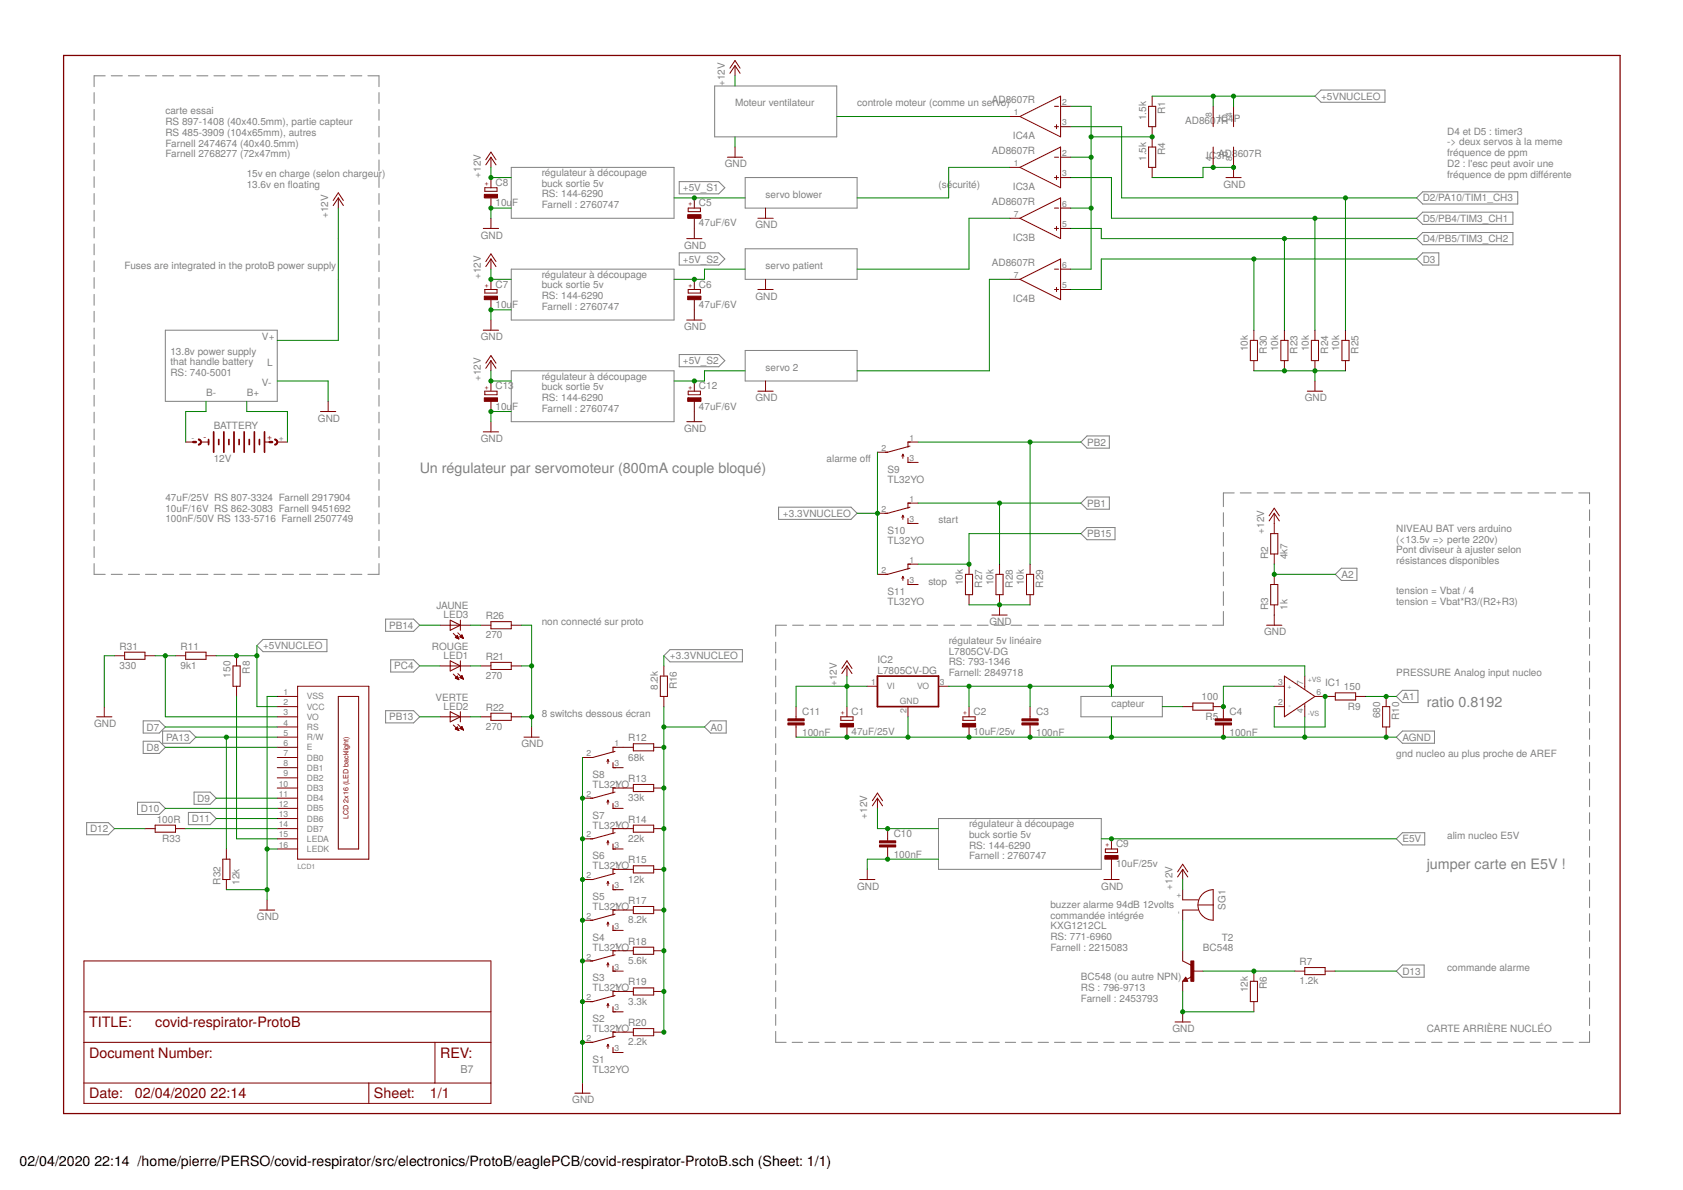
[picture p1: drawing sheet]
<svg xmlns="http://www.w3.org/2000/svg" width="420mm" height="297mm" viewBox="0 0 420 297" stroke-linecap="round" stroke-linejoin="round" font-family="sans-serif">
<defs><g id="words">
<g font-size="3.6" fill="#808080">
<text x="104.8" y="118">Un régulateur par servomoteur (800mA couple bloqué)</text>
<text x="356.2" y="176.4">ratio 0.8192</text>
<text x="356.2" y="217">jumper carte en E5V !</text>
</g>
<g font-size="3.6" fill="#800000">
<text x="22.2" y="256.4">TITLE:</text>
<text x="38.7" y="256.4">covid-respirator-ProtoB</text>
<text x="22.2" y="264">Document Number:</text>
<text x="109.9" y="264">REV:</text>
<text x="22.2" y="274.1">Date:</text>
<text x="33.7" y="274.1">02/04/2020</text>
<text x="52.6" y="274.1">22:14</text>
<text x="93.3" y="274.1">Sheet:</text>
<text x="107.3" y="274.1">1/1</text>
</g>
<g font-size="3.5">
<text x="4.9" y="291.1">02/04/2020</text>
<text x="23.6" y="291.1">22:14 /home/pierre/PERSO/covid-respirator/src/electronics/ProtoB/eaglePCB/covid-respirator-ProtoB.sch (Sheet: 1/1)</text>
</g>
<text font-size="2.7" fill="#808080" x="114.9" y="267.8">B7</text>
<g font-size="2.5" fill="#808080">
<text x="181" y="21.5" transform="rotate(-90 181 21.5)">+12V</text>
<text x="41.3" y="28.6">carte essai</text>
<text x="183.5" y="26.5">Moteur ventilateur</text>
<text x="214" y="26.5">controle moteur (comme un servo)</text>
<text x="247.6" y="25.8">AD8607R</text>
<text x="286.1" y="30" transform="rotate(-90 286.1 30)">1.5k</text>
<text x="290.9" y="28.5" transform="rotate(-90 290.9 28.5)">R1</text>
<text x="329.8" y="24.9">+5VNUCLEO</text>
<text x="41.3" y="31.2">RS 897-1408 (40x40.5mm), partie capteur</text>
<text x="41.3" y="33.9">RS 485-3909 (104x65mm), autres</text>
<text x="252.9" y="34.7">IC4A</text>
<text x="295.9" y="30.9">AD860</text>
<text x="303.5" y="30.9">7IC4</text>
<text x="304.9" y="30.9">R</text>
<text x="308" y="30.4">P</text>
<text x="361.3" y="33.7">D4 et D5 : timer3</text>
<text x="41.3" y="36.6">Farnell 2474674 (40x40.5mm)</text>
<text x="41.3" y="39.2">Farnell 2768277 (72x47mm)</text>
<text x="181" y="41.8">GND</text>
<text x="247.6" y="38.5">AD8607R</text>
<text x="286.1" y="40.2" transform="rotate(-90 286.1 40.2)">1.5k</text>
<text x="290.9" y="38.6" transform="rotate(-90 290.9 38.6)">R4</text>
<text x="301.1" y="39.7">IC</text>
<text x="303.6" y="39.7">3APD8607R</text>
<text x="361.3" y="36.3">-&gt; deux servos à la meme</text>
<text x="361.3" y="39">fréquence de ppm</text>
<text x="361.3" y="41.7">D2 : l'esc peut avoir une</text>
<text x="61.6" y="44.2">15v en charge (selon chargeur)</text>
<text x="61.6" y="46.9">13.6v en foating</text>
<text x="71.9" y="46.9">l</text>
<text x="120" y="44.3" transform="rotate(-90 120 44.3)">+12V</text>
<text x="123.7" y="46.4">C8</text>
<text x="135.2" y="43.9">régulateur à découpage</text>
<text x="135.2" y="46.6">buck sortie 5v</text>
<text x="170.5" y="47.7">+5V_S1</text>
<text x="234.3" y="46.9">(sécurité)</text>
<text x="252.9" y="47.4">IC3A</text>
<text x="305.4" y="46.9">GND</text>
<text x="361.3" y="44.3">fréquence de ppm diférente</text>
<text x="384" y="44.3">f</text>
<text x="123.7" y="51.5">10u</text>
<text x="127.9" y="51.5">F</text>
<text x="135.2" y="49.3">RS: 144-6290</text>
<text x="135.2" y="51.9">Farnell : 2760747</text>
<text x="174.5" y="51.5">C5</text>
<text x="191.1" y="49.4">servo blower</text>
<text x="247.6" y="51.2">AD8607R</text>
<text x="355.2" y="50.3">D2/PA10/TIM1_CH3</text>
<text x="81.9" y="54.5" transform="rotate(-90 81.9 54.5)">+12V</text>
<text x="120" y="59.6">GND</text>
<text x="174.5" y="56.5">47uF/6V</text>
<text x="188.6" y="57">GND</text>
<text x="355.2" y="55.4">D5/PB4/TIM3_CH1</text>
<text x="170.5" y="65.5">+5V_S2</text>
<text x="170.8" y="62.1">GND</text>
<text x="252.9" y="60.1">IC3B</text>
<text x="355.2" y="60.4">D4/PB5/TIM3_CH2</text>
<text x="355.2" y="65.5">D3</text>
<text x="31.1" y="67.2">Fuses are integrated in the protoB power supply</text>
<text x="120" y="69.7" transform="rotate(-90 120 69.7)">+12V</text>
<text x="123.7" y="71.8">C7</text>
<text x="135.2" y="69.3">régulateur à découpage</text>
<text x="135.2" y="72">buck sortie 5v</text>
<text x="174.5" y="71.8">C6</text>
<text x="191.1" y="67.2">servo patient</text>
<text x="247.6" y="66.4">AD8607R</text>
<text x="123.7" y="76.9">10u</text>
<text x="127.9" y="76.9">F</text>
<text x="135.2" y="74.7">RS: 144-6290</text>
<text x="135.2" y="77.3">Farnell : 2760747</text>
<text x="174.5" y="76.9">47uF/6V</text>
<text x="188.6" y="74.8">GND</text>
<text x="252.9" y="75.3">IC4B</text>
<text x="170.8" y="82.4">GND</text>
<text x="42.5" y="88.5">13.8v power supply</text>
<text x="65.4" y="85">V+</text>
<text x="120" y="85">GND</text>
<text x="311.5" y="87.7" transform="rotate(-90 311.5 87.7)">10k</text>
<text x="316.3" y="88.3" transform="rotate(-90 316.3 88.3)">R30</text>
<text x="319.1" y="87.7" transform="rotate(-90 319.1 87.7)">10k</text>
<text x="323.9" y="88.3" transform="rotate(-90 323.9 88.3)">R23</text>
<text x="326.7" y="87.7" transform="rotate(-90 326.7 87.7)">10k</text>
<text x="331.5" y="88.3" transform="rotate(-90 331.5 88.3)">R24</text>
<text x="334.4" y="87.7" transform="rotate(-90 334.4 87.7)">10k</text>
<text x="339.2" y="88.3" transform="rotate(-90 339.2 88.3)">R25</text>
<text x="42.5" y="91.2">that handle battery</text>
<text x="42.5" y="93.8">RS: 740-5001</text>
<text x="66.7" y="91.3">L</text>
<text x="120" y="95.1" transform="rotate(-90 120 95.1)">+12V</text>
<text x="135.2" y="94.7">régulateur à découpage</text>
<text x="170.5" y="90.9">+5V_S2</text>
<text x="191.1" y="92.6">servo 2</text>
<text x="51.4" y="98.9">B-</text>
<text x="61.6" y="98.9">B+</text>
<text x="65.4" y="96.4">V-</text>
<text x="123.7" y="97.2">C13</text>
<text x="135.2" y="97.4">buck sortie 5v</text>
<text x="135.2" y="100.1">RS: 144-6290</text>
<text x="174.5" y="97.2">C12</text>
<text x="188.6" y="100.2">GND</text>
<text x="325.7" y="100.2">GND</text>
<text x="53.3" y="107.2">BATTERY</text>
<text x="79.4" y="105.3">GND</text>
<text x="123.7" y="102.2">10u</text>
<text x="127.9" y="102.2">F</text>
<text x="135.2" y="102.7">Farnell : 2760747</text>
<text x="170.8" y="107.8">GND</text>
<text x="174.5" y="102.2">47uF/6V</text>
<text x="120" y="110.3">GND</text>
<text x="271.4" y="111.2">PB2</text>
<text x="53.3" y="115.4">12V</text>
<text x="206.4" y="115.4">alarme of</text>
<text x="216.1" y="115.4">f</text>
<text x="221.6" y="118">S9</text>
<text x="41.3" y="125.1">47uF/25V RS 807-3324 Farnell 2917904</text>
<text x="221.6" y="120.5">TL32YO</text>
<text x="41.3" y="127.7">10uF/16V RS 862-3083 Farnell 9451692</text>
<text x="41.3" y="130.4">100nF/50V RS 133-5716 Farnell 2507749</text>
<text x="195.5" y="129">+3.3VNUCLEO</text>
<text x="234.3" y="130.7">start</text>
<text x="271.4" y="126.5">PB1</text>
<text x="221.6" y="135.7">TL32YO</text>
<text x="221.6" y="133.2">S10</text>
<text x="271.4" y="134.1">PB15</text>
<text x="315.6" y="133.2" transform="rotate(-90 315.6 133.2)">+12V</text>
<text x="348.6" y="132.8">NIVEAU BAT vers arduino</text>
<text x="348.6" y="135.5">(&lt;13.5v =&gt; perte 220v)</text>
<text x="316.6" y="139.6" transform="rotate(-90 316.6 139.6)">R2</text>
<text x="321.4" y="139.6" transform="rotate(-90 321.4 139.6)">4k7</text>
<text x="348.6" y="138.2">Pont diviseur à ajuster selon</text>
<text x="348.6" y="140.8">résistances disponibles</text>
<text x="221.6" y="148.4">S11</text>
<text x="231.8" y="145.9">stop</text>
<text x="240.4" y="146.1" transform="rotate(-90 240.4 146.1)">10k</text>
<text x="245.2" y="146.7" transform="rotate(-90 245.2 146.7)">R27</text>
<text x="248" y="146.1" transform="rotate(-90 248 146.1)">10k</text>
<text x="252.8" y="146.7" transform="rotate(-90 252.8 146.7)">R28</text>
<text x="255.6" y="146.1" transform="rotate(-90 255.6 146.1)">10k</text>
<text x="260.4" y="146.7" transform="rotate(-90 260.4 146.7)">R29</text>
<text x="334.9" y="144.3">A2</text>
<text x="348.6" y="148.3">tension = Vbat / 4</text>
<text x="108.9" y="152.1">JAUNE</text>
<text x="110.7" y="154.3">LED3</text>
<text x="121.3" y="154.6">R26</text>
<text x="221.6" y="151">TL32YO</text>
<text x="316.6" y="152.3" transform="rotate(-90 316.6 152.3)">R3</text>
<text x="321.4" y="152.3" transform="rotate(-90 321.4 152.3)">1k</text>
<text x="348.6" y="151">tension = Vbat*R3/(R2+R3)</text>
<text x="97.1" y="156.9">PB14</text>
<text x="121.3" y="159.4">270</text>
<text x="135.2" y="156.1">non connecté sur proto</text>
<text x="236.8" y="160.8">régulateur 5v linéaire</text>
<text x="247" y="156.1">GND</text>
<text x="315.6" y="158.6">GND</text>
<text x="29.9" y="167">330</text>
<text x="29.9" y="162.2">R31</text>
<text x="45.1" y="167">9k1</text>
<text x="45.1" y="162.2">R11</text>
<text x="65.7" y="162">+5VNUCLEO</text>
<text x="98.4" y="167.1">PC4</text>
<text x="107.8" y="162.3">ROUGE</text>
<text x="110.7" y="164.4">LED1</text>
<text x="121.3" y="164.7">R21</text>
<text x="167.2" y="164.6">+3.3VNUCLEO</text>
<text x="219.1" y="165.6">IC2</text>
<text x="236.8" y="163.4">L7805CV-DG</text>
<text x="236.8" y="166.1">RS: 793-1346</text>
<text x="57.5" y="169.1" transform="rotate(-90 57.5 169.1)">150</text>
<text x="62.3" y="168.1" transform="rotate(-90 62.3 168.1)">R8</text>
<text x="121.3" y="169.5">270</text>
<text x="164.2" y="172.2" transform="rotate(-90 164.2 172.2)">8.2k</text>
<text x="169" y="172.1" transform="rotate(-90 169 172.1)">R16</text>
<text x="208.9" y="171.3" transform="rotate(-90 208.9 171.3)">+12V</text>
<text x="219.1" y="168.1">L7805CV-DG</text>
<text x="236.8" y="168.8">Farnell: 2849718</text>
<text x="330.8" y="171.3">IC1</text>
<text x="335.5" y="172.3">150</text>
<text x="348.6" y="168.8">PRESSURE Analog input nucleo</text>
<text x="97.1" y="179.8">PB13</text>
<text x="108.7" y="175">VERTE</text>
<text x="110.7" y="177.1">LED2</text>
<text x="121.3" y="177.4">R22</text>
<text x="135.2" y="178.9">8 switchs dessous écran</text>
<text x="200.3" y="178.5">C11</text>
<text x="212.6" y="178.4">C1</text>
<text x="243.1" y="178.4">C2</text>
<text x="258.7" y="178.5">C3</text>
<text x="277.5" y="176.4">capteur</text>
<text x="300" y="174.9">100</text>
<text x="300.9" y="179.7">R5</text>
<text x="306.9" y="178.5">C4</text>
<text x="336.5" y="177.1">R9</text>
<text x="344.5" y="179.3" transform="rotate(-90 344.5 179.3)">680</text>
<text x="349.3" y="179.7" transform="rotate(-90 349.3 179.7)">R10</text>
<text x="350.1" y="174.7">A1</text>
<text x="23.5" y="181.5">GND</text>
<text x="36.6" y="182.3">D7</text>
<text x="41.5" y="184.9">PA13</text>
<text x="121.3" y="182.2">270</text>
<text x="156.8" y="185">R12</text>
<text x="177.4" y="182.3">A0</text>
<text x="200.3" y="183.6">100nF</text>
<text x="212.6" y="183.5">47uF/25V</text>
<text x="243.1" y="183.5">10uF/25v</text>
<text x="258.7" y="183.6">100nF</text>
<text x="306.9" y="183.6">100nF</text>
<text x="350.1" y="184.9">AGND</text>
<text x="36.6" y="187.4">D8</text>
<text x="130.2" y="186.5">GND</text>
<text x="156.8" y="189.8">68k</text>
<text x="348.6" y="189.1">gnd nucleo au plus proche de AREF</text>
<text x="147.9" y="196.7">TL32YO</text>
<text x="147.9" y="194.2">S8</text>
<text x="156.8" y="195.2">R13</text>
<text x="35.2" y="202.7">D10</text>
<text x="49.3" y="200.1">D9</text>
<text x="156.8" y="200">33k</text>
<text x="22.5" y="207.7">D12</text>
<text x="39.1" y="205.3">100R</text>
<text x="47.9" y="205.2">D11</text>
<text x="147.9" y="206.9">TL32YO</text>
<text x="147.9" y="204.3">S7</text>
<text x="156.8" y="205.4">R14</text>
<text x="216.5" y="204.3" transform="rotate(-90 216.5 204.3)">+12V</text>
<text x="223.1" y="209">C10</text>
<text x="241.9" y="206.5">régulateur à découpage</text>
<text x="241.9" y="209.1">buck sortie 5v</text>
<text x="361.3" y="209.4">alim nucleo E5V</text>
<text x="40.5" y="210.1">R33</text>
<text x="147.9" y="214.5">S6</text>
<text x="156.8" y="210.2">22k</text>
<text x="156.8" y="215.5">R15</text>
<text x="223.1" y="214.1">100nF</text>
<text x="241.9" y="211.8">RS: 144-6290</text>
<text x="241.9" y="214.5">Farnell : 2760747</text>
<text x="278.6" y="211.4">C9</text>
<text x="350.1" y="210.3">E5V</text>
<text x="55" y="220.8" transform="rotate(-90 55 220.8)">R32</text>
<text x="59.8" y="220.8" transform="rotate(-90 59.8 220.8)">12k</text>
<text x="147.9" y="217">TL32YO</text>
<text x="156.8" y="220.3">12k</text>
<text x="278.6" y="216.5">10uF/25v</text>
<text x="147.9" y="227.2">TL32YO</text>
<text x="147.9" y="224.6">S5</text>
<text x="156.8" y="225.7">R17</text>
<text x="214" y="222.1">GND</text>
<text x="262.2" y="226.7">buzzer alarme 94dB 12volts</text>
<text x="274.9" y="222.1">GND</text>
<text x="292.7" y="222.1" transform="rotate(-90 292.7 222.1)">+12V</text>
<text x="305.9" y="227.1" transform="rotate(-90 305.9 227.1)">SG1</text>
<text x="64.1" y="229.7">GND</text>
<text x="156.8" y="230.5">8.2k</text>
<text x="262.2" y="229.3">commandée intégrée</text>
<text x="262.2" y="232">KXG1212CL</text>
<text x="147.9" y="237.3">TL32YO</text>
<text x="147.9" y="234.8">S4</text>
<text x="156.8" y="235.8">R18</text>
<text x="262.2" y="234.7">RS: 771-6960</text>
<text x="262.2" y="237.3">Farnell : 2215083</text>
<text x="300.3" y="237.3">BC548</text>
<text x="305" y="234.8">T2</text>
<text x="147.9" y="244.9">S3</text>
<text x="156.8" y="240.6">5.6k</text>
<text x="156.8" y="246">R19</text>
<text x="269.9" y="244.7">BC548 (ou autre NPN)</text>
<text x="324.5" y="245.7">1.2k</text>
<text x="324.5" y="240.9">R7</text>
<text x="350.1" y="243.3">D13</text>
<text x="361.3" y="242.4">commande alarme</text>
<text x="147.9" y="247.5">TL32YO</text>
<text x="156.8" y="250.8">3.3k</text>
<text x="269.9" y="247.4">RS : 796-9713</text>
<text x="269.9" y="250">Farnell : 2453793</text>
<text x="311.5" y="247.7" transform="rotate(-90 311.5 247.7)">12k</text>
<text x="316.3" y="246.9" transform="rotate(-90 316.3 246.9)">R6</text>
<text x="147.9" y="257.6">TL32YO</text>
<text x="147.9" y="255.1">S2</text>
<text x="156.8" y="256.1">R20</text>
<text x="292.7" y="257.6">GND</text>
<text x="356.2" y="257.6">CARTE ARRIÈRE NUCLÉO</text>
<text x="156.8" y="260.9">2.2k</text>
<text x="147.9" y="267.8">TL32YO</text>
<text x="147.9" y="265.3">S1</text>
<text x="142.9" y="275.4">GND</text>
</g>
<g font-size="2.1" fill="#808080">
<text x="253.1" y="28.7">1</text>
<text x="265.1" y="26.2">2</text>
<text x="302.5" y="29.3" transform="rotate(-90 302.5 29.3)">8</text>
<text x="307.6" y="29.3" transform="rotate(-90 307.6 29.3)">4</text>
<text x="265.1" y="31.3">3</text>
<text x="253.1" y="41.4">1</text>
<text x="265.1" y="38.9">2</text>
<text x="302.5" y="40.2" transform="rotate(-90 302.5 40.2)">4</text>
<text x="307.6" y="40.2" transform="rotate(-90 307.6 40.2)">8</text>
<text x="265.1" y="44">3</text>
<text x="265.1" y="51.6">6</text>
<text x="253.1" y="54.1">7</text>
<text x="265.1" y="56.7">5</text>
<text x="253.1" y="69.4">7</text>
<text x="265.1" y="71.9">5</text>
<text x="265.1" y="66.8">6</text>
<text x="47.8" y="110">-</text>
<text x="69.6" y="110">+</text>
<text x="220.1" y="112.5">2</text>
<text x="227" y="110">1</text>
<text x="227" y="115.1">3</text>
<text x="227" y="125.2">1</text>
<text x="220.1" y="127.8">2</text>
<text x="227" y="130.3">3</text>
<text x="220.1" y="143">2</text>
<text x="227" y="140.5">1</text>
<text x="227" y="145.5">3</text>
<text x="70.8" y="173.5">1</text>
<text x="217.5" y="170.9">1</text>
<text x="221.4" y="172.1">VI</text>
<text x="229" y="172.1">VO</text>
<text x="234.7" y="170.9">3</text>
<text x="319.1" y="170.9">3</text>
<text x="325.4" y="170.9" transform="rotate(-90 325.4 170.9)">7</text>
<text x="328.6" y="173.5">6</text>
<text x="70.8" y="176">2</text>
<text x="70.8" y="178.6">3</text>
<text x="76.6" y="174.6">VSS</text>
<text x="76.6" y="177.1">VCC</text>
<text x="76.6" y="179.7">VO</text>
<text x="224.6" y="175.6">GND</text>
<text x="226.3" y="177.9" transform="rotate(-90 226.3 177.9)">2</text>
<text x="319.1" y="176">2</text>
<text x="325.4" y="177.9" transform="rotate(-90 325.4 177.9)">4</text>
<text x="70.8" y="181.1">4</text>
<text x="70.8" y="183.6">5</text>
<text x="76.6" y="182.2">RS</text>
<text x="76.6" y="184.8">R/W</text>
<text x="70.8" y="186.2">6</text>
<text x="70.8" y="188.7">7</text>
<text x="70.8" y="191.3">8</text>
<text x="76.6" y="187.3">E</text>
<text x="76.6" y="189.8">DB0</text>
<text x="146.4" y="188.7">2</text>
<text x="153.4" y="191.3">3</text>
<text x="153.4" y="186.2">1</text>
<text x="69.6" y="196.3">10</text>
<text x="70.8" y="193.8">9</text>
<text x="76.6" y="192.4">DB1</text>
<text x="76.6" y="194.9">DB2</text>
<text x="76.6" y="197.5">DB3</text>
<text x="153.4" y="196.3">1</text>
<text x="69.6" y="198.9">11</text>
<text x="69.6" y="201.4">12</text>
<text x="69.6" y="204">13</text>
<text x="76.6" y="200">DB4</text>
<text x="76.6" y="202.5">DB5</text>
<text x="146.4" y="198.9">2</text>
<text x="153.4" y="201.4">3</text>
<text x="69.6" y="206.5">14</text>
<text x="69.6" y="209">15</text>
<text x="76.6" y="205.1">DB6</text>
<text x="76.6" y="207.6">DB7</text>
<text x="146.4" y="209">2</text>
<text x="153.4" y="206.5">1</text>
<text x="69.6" y="211.6">16</text>
<text x="76.6" y="210.2">LEDA</text>
<text x="76.6" y="212.7">LEDK</text>
<text x="153.4" y="211.6">3</text>
<text x="146.4" y="219.2">2</text>
<text x="153.4" y="221.7">3</text>
<text x="153.4" y="216.7">1</text>
<text x="153.4" y="226.8">1</text>
<text x="294.9" y="224.3" transform="rotate(-90 294.9 224.3)">+</text>
<text x="146.4" y="229.4">2</text>
<text x="153.4" y="231.9">3</text>
<text x="294.9" y="228.2" transform="rotate(-90 294.9 228.2)">-</text>
<text x="146.4" y="239.5">2</text>
<text x="153.4" y="237">1</text>
<text x="153.4" y="242">3</text>
<text x="146.4" y="249.7">2</text>
<text x="153.4" y="247.1">1</text>
<text x="153.4" y="257.3">1</text>
<text x="153.4" y="252.2">3</text>
<text x="146.4" y="259.8">2</text>
<text x="153.4" y="262.4">3</text>
</g>
<g font-size="2.1" fill="#800000">
<text x="50.8" y="109.7">-</text>
<text x="66.7" y="109.7">+</text>
</g>
<g font-size="1.8" fill="#800000">
<text x="122" y="46.5" transform="rotate(-90 122 46.5)">+</text>
<text x="172.8" y="51.5" transform="rotate(-90 172.8 51.5)">+</text>
<text x="122" y="71.8" transform="rotate(-90 122 71.8)">+</text>
<text x="172.8" y="71.8" transform="rotate(-90 172.8 71.8)">+</text>
<text x="122" y="97.2" transform="rotate(-90 122 97.2)">+</text>
<text x="172.8" y="97.2" transform="rotate(-90 172.8 97.2)">+</text>
<text x="210.9" y="178.5" transform="rotate(-90 210.9 178.5)">+</text>
<text x="241.3" y="178.5" transform="rotate(-90 241.3 178.5)">+</text>
<text x="87" y="204.3" transform="rotate(-90 87 204.3)">LCD 2x16 (LED backlight)</text>
<text x="276.9" y="211.5" transform="rotate(-90 276.9 211.5)">+</text>
</g>
<g font-size="1.8" fill="#808080">
<text x="321.4" y="172.1">+</text>
<text x="326.5" y="170.3">+VS</text>
<text x="326.5" y="178.7">-VS</text>
<text x="74.3" y="217">LCD1</text>
</g>
</g></defs>
<g fill="none" stroke="#808080" stroke-width=".25">
<path d="M26.3 18.9h-2.8v2.7M27.8 18.9h2.7M32 18.9h2.8M36.3 18.9h2.8M40.6 18.9h2.7M44.9 18.9h2.7M49.1 18.9h2.8M53.4 18.9h2.8M57.7 18.9h2.8M61.9 18.9h2.8M66.2 18.9h2.8M70.5 18.9h2.8"/>
<path d="M74.8 18.9h2.7M79 18.9h2.8M83.3 18.9h2.8M87.6 18.9h2.7M91.8 18.9h2.8v2.7M23.5 23.1v2.7M23.5 27.3v2.7M23.5 31.5v2.7M23.5 35.7v2.7M23.5 39.9v2.7M94.6 23.1v2.7M94.6 27.3v2.7"/>
<path d="M94.6 31.5v2.7M94.6 35.7v2.7M94.6 39.9v2.7M178.4 21.5h30.5v12.7h-30.5zM329.8 22.5h16v3h-16l-1.5-1.5zM23.5 44.1v2.7M23.5 48.3v2.7M23.5 52.5v2.7M23.5 56.7v2.7M94.6 44.1v2.7M94.6 48.3v2.7M94.6 52.5v2.7"/>
<path d="M94.6 56.7v2.7M127.6 41.8h40.7v12.7h-40.7zM169.6 45.3h9.8l1.6 1.6-1.6 1.5h-9.8zM186 44.3h28v7.6h-28zM355.2 47.9h23.7v3h-23.7l-1.5-1.5zM355.2 58h22.5v3.1h-22.5l-1.5-1.5zM355.2 53h22.5v3h-22.5l-1.5-1.5zM23.5 60.9v2.7M23.5 65.1v2.7M23.5 69.3v2.7M23.5 73.5v2.7M23.5 77.7v2.7"/>
<path d="M94.6 60.9v2.7M94.6 65.1v2.7M94.6 69.3v2.7M94.6 73.5v2.7M94.6 77.7v2.7M127.6 67.2h40.7v12.7h-40.7zM169.6 63.1h9.8l1.6 1.5-1.6 1.6h-9.8zM186 62.1h28v7.6h-28zM355.2 63.1h4v3.1h-4l-1.5-1.6zM23.5 81.9v2.7M23.5 86.1v2.7M23.5 90.3v2.7"/>
<path d="M23.5 94.5v2.7M23.5 98.7v2.7M41.3 82.4h27.9v17.8h-27.9zM94.6 81.9v2.7M94.6 86.1v2.7M94.6 90.3v2.7M94.6 94.5v2.7M94.6 98.7v2.7M127.6 92.6h40.7v12.7h-40.7zM169.6 88.5h9.8l1.6 1.5-1.6 1.5h-9.8zM186 87.5h28v7.6h-28zM23.5 102.9v2.7"/>
<path d="M23.5 107.1v2.7M23.5 111.3v2.7M23.5 115.5v2.7M23.5 119.7v2.7M94.6 102.9v2.7M94.6 107.1v2.7M94.6 111.3v2.7M94.6 115.5v2.7M94.6 119.7v2.7M269.9 110.3l1.5-1.5h5.5v3.1h-5.5zM23.5 123.9v2.7M23.5 128.1v2.7"/>
<path d="M23.5 132.3v2.7M23.5 136.5v2.7M94.6 123.9v2.7M94.6 128.1v2.7M94.6 132.3v2.7M94.6 136.5v2.7M194.4 126.6h18l1.6 1.5-1.6 1.5h-18zM269.9 133.2l1.5-1.5h7v3h-7zM269.9 125.6l1.5-1.5h5.5v3h-5.5zM305.4 128v3.4M305.4 132.9v3.4M305.4 137.8v3.5"/>
<path d="M308.1 123h-2.7v3.5M309.6 123h2.8M313.9 123h2.7M318.1 123h2.7M322.3 123h2.7M326.5 123h2.7M330.8 123h2.7M335 123h2.7M339.2 123h2.7M343.4 123h2.8M347.6 123h2.8M351.9 123h2.7"/>
<path d="M356.1 123h2.7M360.3 123h2.8M364.6 123h2.7M368.8 123h2.7M373 123h2.7M377.2 123h2.7M381.4 123h2.8M385.7 123h2.7M389.9 123h2.7M394.1 123h2.7v2.8M396.8 127.3v2.6M396.8 131.4v2.8"/>
<path d="M396.8 135.7v2.6M396.8 139.8v2.8M23.5 140.7v2.7h2.8M27.8 143.4h2.7M32 143.4h2.8M36.3 143.4h2.8M40.6 143.4h2.7M44.9 143.4h2.7M49.1 143.4h2.8M53.4 143.4h2.8M57.7 143.4h2.8M61.9 143.4h2.8"/>
<path d="M65.7 159.6h15.9v3.1h-15.9l-1.6-1.6zM66.2 143.4h2.8M70.5 143.4h2.8M74.8 143.4h2.7M79 143.4h2.8M83.3 143.4h2.8M87.6 143.4h2.7M94.6 140.7v2.7h-2.8M96.3 154.5h7l1.5 1.6-1.5 1.5h-7zM196.4 156.1h-2.7v2.7M197.9 156.1h2.7M202.1 156.1h2.6"/>
<path d="M206.2 156.1h2.7M210.4 156.1h2.7M214.6 156.1h2.7M218.8 156.1h2.7M223 156.1h2.7M227.2 156.1h2.7M231.4 156.1h2.7M235.6 156.1h2.7M239.8 156.1h2.7M244 156.1h2.7M248.2 156.1h2.7M252.4 156.1h2.7"/>
<path d="M256.6 156.1h2.7M260.8 156.1h2.7M265 156.1h2.7M269.2 156.1h2.6M273.3 156.1h2.8M277.6 156.1h2.6M281.7 156.1h2.7M285.9 156.1h2.7M290.1 156.1h2.7M294.3 156.1h2.7M298.5 156.1h2.7M305.4 152.6v3.5h-2.7"/>
<path d="M305.4 142.8v3.4M305.4 147.7v3.4M334.9 141.8h3.9v3.1h-3.9l-1.5-1.5zM396.8 144.1v2.6M396.8 148.3v2.7M396.8 152.5v2.7M396.8 156.7v2.7M35.8 179.9h4l1.5 1.6-1.5 1.5h-4zM96.3 177.4h7l1.5 1.5-1.5 1.5h-7zM97.5 164.7h5.8l1.5 1.5-1.5 1.5h-5.8zM165.7 163.7l1.6-1.5h18v3h-18zM177.4 179.9h3.9v3.1h-3.9l-1.5-1.5z"/>
<path d="M193.7 160.3v2.7M193.7 164.5v2.7M193.7 168.7v2.7M193.7 173v2.7M193.7 177.2v2.7M269.9 173.8h20.3v5.1h-20.3zM350.1 172.3h3.9v3.1h-3.9l-1.5-1.6zM396.8 160.8v2.8M396.8 165.1v2.7M396.8 169.2v2.8M396.8 173.5v2.7M396.8 177.7v2.7"/>
<path d="M35.8 185h4l1.5 1.5-1.5 1.6h-4zM40.6 182.5h6.8l1.5 1.5-1.5 1.5h-6.8zM48.5 197.7h4l1.5 1.5-1.5 1.6h-4zM193.7 181.4v2.7M193.7 185.6v2.8M193.7 189.9v2.7M193.7 194.1v2.7M193.7 198.3v2.7M350.1 182.5h8v3h-8l-1.5-1.5zM396.8 181.9v2.7M396.8 186.1v2.7M396.8 190.3v2.7"/>
<path d="M396.8 194.5v2.7M396.8 198.7v2.7M21.6 205.3h5.5l1.5 1.5-1.5 1.6h-5.5zM34.3 200.3h5.5l1.5 1.5-1.5 1.5h-5.5zM47 202.8h5.5l1.5 1.5-1.5 1.5h-5.5zM193.7 202.5v2.8M193.7 206.8v2.7M193.7 211v2.7M193.7 215.2v2.7M193.7 219.4v2.8M234.3 204.3h40.6v12.7h-40.6zM348.6 209.4l1.5-1.5h5.6v3h-5.6z"/>
<path d="M396.8 202.9v2.7M396.8 207.1v2.7M396.8 211.3v2.7M396.8 215.5v2.7M396.8 219.7v2.7M193.7 223.7v2.7M193.7 227.9v2.7M193.7 232.1v2.7M193.7 236.3v2.8M396.8 223.9v2.7M396.8 228.1v2.7M396.8 232.3v2.7"/>
<path d="M396.8 236.5v2.7M193.7 257.5v2.7h2.6M193.7 240.6v2.7M193.7 244.8v2.7M193.7 249v2.7M193.7 253.2v2.7M348.6 242.4l1.5-1.5h5.4v3h-5.4zM396.8 257.5v2.7h-2.5M396.8 240.7v2.7M396.8 244.9v2.7M396.8 249.1v2.7M396.8 253.3v2.7"/>
<path d="M197.8 260.2h2.5M201.8 260.2h2.6M206 260.2h2.5M210 260.2h2.6M214.1 260.2h2.6M218.2 260.2h2.6M222.3 260.2h2.6M226.4 260.2h2.6M230.5 260.2h2.6M234.6 260.2h2.6M238.7 260.2h2.6M242.8 260.2h2.6"/>
<path d="M246.9 260.2h2.6M251 260.2h2.6M255.1 260.2h2.6M259.2 260.2h2.5M263.2 260.2h2.7M267.3 260.2h2.6M271.4 260.2h2.6M275.5 260.2h2.6M279.6 260.2h2.6M283.7 260.2h2.6M287.8 260.2h2.6M291.9 260.2h2.6"/>
<path d="M296 260.2h2.6M300.1 260.2h2.6M304.2 260.2h2.6M308.3 260.2h2.6M312.4 260.2h2.6M316.5 260.2h2.6M320.6 260.2h2.6M324.7 260.2h2.6M328.7 260.2h2.6M332.8 260.2h2.6M336.9 260.2h2.6M341 260.2h2.6"/>
<path d="M345.1 260.2h2.6M349.2 260.2h2.6M353.3 260.2h2.6M357.4 260.2h2.6M361.5 260.2h2.6M365.6 260.2h2.6M369.7 260.2h2.6M373.8 260.2h2.6M377.9 260.2h2.6M382 260.2h2.6M386.1 260.2h2.5M390.1 260.2h2.6"/>
</g>
<g fill="none" stroke="#800000" stroke-width=".42">
<path d="M52.1 109.7v1.3M53.3 107.8v5.1M54.6 109.7v1.3M55.9 107.8v5.1M57.1 109.7v1.3M58.4 107.8v5.1M59.7 109.7v1.3M61 107.8v5.1M62.2 109.7v1.3M63.5 107.8v5.1M64.8 109.7v1.3M66 107.8v5.1"/>
<path d="M219.1 168.8h15.2v7.6h-15.2z"/>
</g>
<g fill="none" stroke="#800000" stroke-width=".25">
<path d="M182.2 17l1.3-1.9 1.3 1.9M183.5 16.4l1.3 1.9M183.5 16.4l-1.3 1.9M183.5 16.4v2.5M121.3 39.9l1.3-1.9 1.2 1.9M122.6 39.2v2.6M122.6 39.2l1.2 1.9M122.6 39.2l-1.3 1.9M181.6 39.2h3.8M183.5 36.7v2.5M252.1 29.1h2.5M254.6 29.1l10.2-5.1v10.2z"/>
<path d="M263.2 39.2h1.1M263.2 31.6h1.1M263.2 26.5h1.1M263.8 31.1v1M264.8 39.2h2.5M264.8 31.6h2.5M264.8 26.5h2.5M286.7 36.7h1.8v5.1h-1.8zM286.7 26.5h1.8v5.1h-1.8zM287.6 24v2.5M287.6 31.6v5.1M302.9 26.5v5.1"/>
<path d="M302.9 36.7v5.1M308 26.5v5.1M308 36.7v7.6M83.2 50l1.3-1.9 1.2 1.9M84.5 49.4l1.2 1.9M84.5 49.4l-1.3 1.9M84.5 49.4v2.5M120.6 57h3.9M121 46.9h3.1v.9h-3.1zM122.6 44.3v2.6M122.6 49.4v2.5M122.6 54.5v2.5"/>
<path d="M171.4 59.6h3.8M171.8 51.9h3.1v.9h-3.1zM173.3 49.4v2.5M173.3 54.5v5.1M189.2 54.5h3.8M191.1 51.9v2.6M252.1 41.8h2.5M252.1 54.5h2.5M254.6 41.8l10.2-5.1v10.2zM254.6 54.5l10.2-5.1v10.2zM263.2 57h1.1M263.2 44.3h1.1"/>
<path d="M263.2 51.9h1.1M263.8 43.8v1M263.8 56.5v1M264.8 57h2.5M264.8 44.3h2.5M264.8 51.9h2.5M287.6 41.8v2.5M306 44.3h3.9M121 72.3h3.1v.9h-3.1zM121.3 65.3l1.3-1.9 1.2 1.9M122.6 64.6v2.6M122.6 69.7v2.6"/>
<path d="M122.6 74.8v2.5M122.6 79.9v2.5M122.6 64.6l1.2 1.9M122.6 64.6l-1.3 1.9M171.4 79.9h3.8M171.8 72.3h3.1v.9h-3.1zM173.3 69.7v2.6M173.3 74.8v5.1M189.2 72.3h3.8M191.1 69.7v2.6M252.1 69.7h2.5M254.6 69.7l10.2-5.1v10.2z"/>
<path d="M263.2 72.3h1.1M263.2 67.2h1.1M263.8 71.8v1M264.8 72.3h2.5M264.8 67.2h2.5M120.6 82.4h3.9M121 97.6h3.1v.9h-3.1zM121.3 90.7l1.3-1.9 1.2 1.9M122.6 90v2.6M122.6 95.1v2.5M122.6 90l1.2 1.9M122.6 90l-1.3 1.9"/>
<path d="M171.8 97.6h3.1v.9h-3.1zM173.3 95.1v2.5M189.2 97.6h3.8M191.1 95.1v2.5M312.1 85h1.8v5h-1.8zM313 82.4v2.6M313 90v2.6M319.8 85h1.7v5h-1.7zM320.7 82.4v2.6M320.7 90v2.6M326.4 97.6h3.8M327.4 85h1.8v5h-1.8z"/>
<path d="M328.3 82.4v2.6M328.3 90v2.6M328.3 95.1v2.5M335 85h1.8v5h-1.8zM335.9 82.4v2.6M335.9 90v2.6M46.4 110.3h2.5M50.2 110.3h1.9M66 110.3h1.3M69.2 110.3h2.6M80 102.7h3.8M81.9 100.2v2.5"/>
<path d="M120.6 107.8h3.9M122.6 100.2v2.5M122.6 105.3v2.5M171.4 105.3h3.8M173.3 100.2v5.1M225.4 113.4l.3 .5M225.4 113.4l-.3 .5M225.4 113.4v1M226.7 114.2v1.2h2.5M227.2 111.4l-5.6 1.5h-2.5M229.2 110.3h-2.5v1.3M225.4 128.6v1"/>
<path d="M225.4 128.6l.3 .5M225.4 128.6l-.3 .5M226.7 129.4v1.3h2.5M227.2 126.6l-5.6 1.5h-2.5M229.2 125.6h-2.5v1.3M316.8 128.8l1.3-1.9 1.3 1.9M317.2 133.2h1.8v5.1h-1.8zM318.1 128.1l1.3 1.9M318.1 128.1l-1.3 1.9M318.1 128.1v5.1M318.1 138.3v2.5M109.9 156.1h7.6"/>
<path d="M112.4 154.8l2.5 1.3-2.5 1.2zM113.2 158.1l1.4 1.4M113.7 159.1l.5-.5 .4 .9zM113.7 159h.7M113.8 159.2h.6M113.8 158.9h.5M114 158.8h.3M114.1 159.3h.4M114.1 158.7h.1M114.3 158l1.4 1.4M114.4 159.4h.1M114.8 159l.5-.5 .4 .9z"/>
<path d="M114.9 158.9h.6M114.9 154.8v2.5M115 159h.6M115 158.8h.5M115.1 158.7h.3M115.2 158.6h.2M115.3 159.2h.3M115.5 159.3h.2M120 156.1h2.6M122.6 155.2h5v1.8h-5zM127.6 156.1h2.6M225.4 143.9v1"/>
<path d="M225.4 143.9l.3 .5M225.4 143.9l-.3 .5M226.7 144.6v1.3h2.5M227.2 141.8l-5.6 1.6h-2.5M229.2 140.8h-2.5v1.3M241 143.4h1.8v5h-1.8zM241.9 140.8v2.6M241.9 148.4v2.6M247.6 153.5h3.8M248.6 143.4h1.8v5h-1.8zM249.5 140.8v2.6M249.5 148.4v5.1"/>
<path d="M256.3 143.4h1.7v5h-1.7zM257.2 140.8v2.6M257.2 148.4v2.6M316.2 156.1h3.8M317.2 145.9h1.8v5.1h-1.8zM318.1 143.4v2.5M318.1 151v5.1M24.1 178.9h3.8M26 176.4v2.5M28.6 163.7h2.5M31.1 162.8h5.1v1.8h-5.1zM36.2 163.7h2.5"/>
<path d="M43.8 163.7h2.6M46.4 162.8h5v1.8h-5zM51.4 163.7h2.6M58.2 166.2h1.7v5.1h-1.7zM59.1 163.7v2.5M59.1 171.3v2.5M69.2 178.9h5.1M69.2 176.4h5.1M69.2 173.8h5.1M74.3 171.3h17.8v43.2h-17.8zM84.5 173.8h5v38.1h-5zM109.9 178.9h7.6"/>
<path d="M109.9 166.2h7.6M112.4 165l2.5 1.2-2.5 1.3zM112.4 177.7l2.5 1.2-2.5 1.3zM113.2 168.3l1.4 1.4M113.7 169.3l.5-.5 .4 .9zM113.7 169.3h.7M113.7 169.2h.6M113.9 169.1h.4M114 168.9h.3M114 169.4h.4M114.1 168.8h.1M114.3 168.1l1.4 1.4"/>
<path d="M114.3 169.5h.2M114.8 169.1l.5-.5 .4 .9zM114.9 169.1h.6M114.9 169.2h.6M114.9 165v2.5M114.9 177.7v2.5M115 168.9h.4M115.1 168.8h.3M115.2 169.3h.4M115.3 168.7h.1M115.5 169.4h.2M120 178.9h2.6"/>
<path d="M120 166.2h2.6M122.6 178h5v1.8h-5zM122.6 165.3h5v1.8h-5zM127.6 178.9h2.6M127.6 166.2h2.6M164.8 168.8h1.8v5h-1.8zM165.7 166.2v2.6M165.7 173.8v2.6M198.7 176.4v3M209.9 178.9h3.1v.9h-3.1zM210.2 166.9l1.2-1.9 1.3 1.9M211.4 166.2l1.3 1.9"/>
<path d="M211.4 166.2l-1.2 1.9M211.4 166.2v2.6M211.4 176.4v2.5M216.5 171.3h2.6M226.7 176.4v2.5M234.3 171.3h2.5M240.4 178.9h3v.9h-3zM241.9 176.4v2.5M257.2 176.4v3M295.3 176.4h2.5M297.8 175.5h5.1v1.8h-5.1zM302.9 176.4h2.5v3"/>
<path d="M318.1 171.3h2.6M318.1 176.4h2.6M320.7 168.8l7.6 5-7.6 5.1zM325.7 168.8v3.3M325.7 175.6v3.3M328.3 173.8h5.1M333.4 173h5v1.7h-5zM338.4 173.8h2.6M345.2 176.4h1.7v5.1h-1.7zM346.1 173.8v2.6M69.2 181.5h5.1M69.2 184h5.1"/>
<path d="M69.2 186.5h5.1M69.2 189.1h5.1M69.2 191.6h5.1M69.2 194.2h5.1M69.2 196.7h5.1M69.2 199.2h5.1M113.2 181l1.4 1.4M113.7 182l.9 .4M113.7 182l.5-.5 .4 .9M113.7 182h.7M113.8 181.8h.5M113.9 181.7h.4"/>
<path d="M114 182.1h.4M114 181.6h.2M114.1 181.5h.1M114.2 182.2h.3M114.3 180.8l1.4 1.4M114.5 182.3h.1M114.8 181.8l.9 .4M114.8 181.8l.5-.5 .4 .9M114.8 181.8h.7M114.9 181.7h.6M115 181.6h.4M115.1 182h.5"/>
<path d="M115.1 181.5h.3M115.3 181.4h.1M115.4 182.1h.2M115.7 182.2h.1M130.8 184h3.8M132.7 181.5v2.5M151.8 189.6v1M151.8 199.7v1.1M151.8 199.7l.2 .6M151.8 199.7l-.3 .6M151.8 189.6l.2 .5M151.8 189.6l-.3 .5"/>
<path d="M153 190.4v1.2h2.6M153.5 187.6l-5.5 1.5h-2.6M153.5 197.7l-5.5 1.5h-2.6M158.1 186.5h-5.1v1.3M158.1 196.7h-5.1v1.3M158.1 185.7h5.1v1.7h-5.1zM158.1 195.8h5.1v1.8h-5.1zM163.2 186.5h2.5M163.2 196.7h2.5M198.7 181v3M211.4 181.5v2.5M217.8 199.9l1.3-1.9 1.2 1.9"/>
<path d="M219.1 199.2l1.2 1.9M219.1 199.2l-1.3 1.9M219.1 199.2v2.6M241.9 181.5v2.5M257.2 181v3M305.4 181v3M346.1 181.5v2.5M36.2 206.8h2.5M38.7 206h5.1v1.7h-5.1zM43.8 206.8h2.6M55.6 214.5h1.8v5h-1.8zM56.5 211.9v2.6"/>
<path d="M56.5 219.5v2.6M69.2 211.9h5.1M69.2 201.8h5.1M69.2 204.3h5.1M69.2 206.8h5.1M69.2 209.4h5.1M151.8 209.9v1M151.8 209.9l.2 .5M151.8 209.9l-.3 .5M153 210.7v1.2h2.6M153 200.5v1.3h2.6M153.5 218l-5.5 1.5h-2.6"/>
<path d="M153.5 207.9l-5.5 1.5h-2.6M158.1 206.8h-5.1v1.3M158.1 217h-5.1v1.3M158.1 206h5.1v1.7h-5.1zM158.1 216.1h5.1v1.8h-5.1zM163.2 206.8h2.5M163.2 217h2.5M214.6 219.5h3.8M216.5 217v2.5M221.6 206.8v3.1M221.6 211.4v3.1M275.6 219.5h3.8"/>
<path d="M275.9 211.9h3.1v.9h-3.1zM277.5 209.4v2.5M277.5 214.5v5M294 217.6l1.3-1.9 1.2 1.9M295.3 217v2.5M295.3 217l1.2 1.9M295.3 217l-1.3 1.9M21 239.9h101.6v35.5h-101.6zM64.8 227.2h3.8M66.7 224.6v2.6M151.8 220v1.1M151.8 230.2v1"/>
<path d="M151.8 230.2l.2 .5M151.8 230.2l-.3 .5M151.8 220l.2 .6M151.8 220l-.3 .6M153 220.8v1.3h2.6M153 231v1.2h2.6M153.5 238.3l-5.5 1.6h-2.6M153.5 228.2l-5.5 1.5h-2.6M158.1 227.2h-5.1v1.2M158.1 237.3h-5.1v1.3M158.1 226.3h5.1v1.7h-5.1zM158.1 236.4h5.1v1.8h-5.1z"/>
<path d="M163.2 227.2h2.5M163.2 237.3h2.5M295.3 222.1v2.5h3.9M295.3 237.3v2.6l2 1M299.1 225.9h3.8M299.2 227.2h-3.9v2.5M300 223.4l1.3-1 1.6-.3v7.6a3.8 3.8 0 0 1-3.5-2.2 3.8 3.8 0 0 1 .6-4.1zM21 252.6h101.6M151.8 240.4v1M151.8 250.5v1M151.8 250.5l.2 .5M151.8 250.5l-.3 .5"/>
<path d="M151.8 240.4l.2 .5M151.8 240.4l-.3 .5M153 241.1v1.3h2.6M153 251.3v1.3h2.6M153.5 248.5l-5.5 1.5h-2.6M153.5 258.7l-5.5 1.5h-2.6M158.1 247.5h-5.1v1.3M158.1 257.6h-5.1v1.3M158.1 246.6h5.1v1.8h-5.1zM158.1 256.8h5.1v1.7h-5.1zM163.2 257.6h2.5M163.2 247.5h2.5"/>
<path d="M293.3 255.1h3.9M295.3 244.9v2.6M295.3 252.6v2.5M296 243.9l.5 1h-1.2zM296 244.4l-.1 .3h.4l-.3-.5-.5 .6h.8M297.5 243.8l-1.3 .7M297.8 242.4h2.5M312.1 244.9h1.8v5.1h-1.8zM313 242.4v2.5M313 250v2.6M323.2 242.4h2.5M325.7 241.5h5.1v1.8h-5.1z"/>
<path d="M330.8 242.4h2.6M21 260.2h101.6M21 270.3h101.6M92.1 270.3v5.1M108.6 260.2v10.1M143.5 272.9h3.8M145.4 270.3v2.6M151.8 260.7l.2 .5M151.8 260.7l-.3 .5M151.8 260.7v1M153 261.5v1.2h2.6"/>
</g>
<g fill="#800000" stroke="#800000" stroke-width=".25">
<path d="M68.6 109.6a.76 .76 0 0 1 .7 .7 .76 .76 0 0 1-.7 .8v-.3a.51 .51 0 0 0 .5-.5 .51 .51 0 0 0-.5-.5z" fill-rule="evenodd"/>
<path d="M49.5 109.6a.76 .76 0 0 1 .8 .7 .76 .76 0 0 1-.8 .8v-.3a.51 .51 0 0 0 .5-.5 .51 .51 0 0 0-.5-.5z" fill-rule="evenodd"/>
</g>
<path d="M48.3 110.3h.6M67.3 110.3h.6" fill="none" stroke="#800000" stroke-width=".61"/>
<g fill="#800000" stroke="#800000" stroke-width=".25">
<path d="M209.8 180.6h3.3v.9h-3.3z"/>
<path d="M240.3 180.6h3.3v.9h-3.3z"/>
<path d="M255.1 180.4h4.1v.6h-4.1z"/>
<path d="M255.1 179.4h4.1v.5h-4.1z"/>
<path d="M303.4 180.4h4v.6h-4z"/>
<path d="M303.4 179.4h4v.5h-4z"/>
<path d="M297.3 239.9h.7v5h-.7z"/>
<path d="M171.7 53.6h3.3v.9h-3.3z"/>
<path d="M171.7 73.9h3.3v.9h-3.3z"/>
<path d="M120.9 73.9h3.3v.9h-3.3z"/>
<path d="M120.9 48.5h3.3v.9h-3.3z"/>
<path d="M275.8 213.6h3.3v.9h-3.3z"/>
<path d="M219.6 210.9h4v.5h-4z"/>
<path d="M219.6 209.9h4v.5h-4z"/>
<path d="M196.7 180.4h4.1v.6h-4.1z"/>
<path d="M196.7 179.4h4.1v.5h-4.1z"/>
<path d="M171.7 99.3h3.3v.9h-3.3z"/>
<path d="M120.9 99.3h3.3v.9h-3.3z"/>
</g>
<path d="M15.9 13.8h388.6v264.2h-388.6z" fill="none" stroke="#800000" stroke-width=".32"/>
<g fill="none" stroke="#008000" stroke-width=".25">
<path d="M183.5 18.9v2.6M183.5 34.2v2.5M208.9 29.1h43.2M267.3 26.5h5.1v40.7h-5.1M267.3 31.6h12.7v17.8h73.7M267.3 39.2h5.1M272.4 34.2h15.2M287.6 24h40.7M302.9 24v2.5M308 24v2.5M84.5 51.9v33.1h-15.3M122.6 41.8v2.5h5"/>
<path d="M127.6 51.9h-5v2.6M168.3 49.4h17.7M252.1 41.8h-15.3v7.6h-22.8M252.1 54.5h-10.2v12.7h-27.9M267.3 51.9h5.1M267.3 44.3h10.2v10.2h76.2M267.3 57h7.6v2.6h78.8M308 41.8h-7.7v2.5h-12.7M320.7 59.6v22.8M328.3 54.5v27.9M335.9 49.4v33M122.6 67.2v2.5h5"/>
<path d="M127.6 77.3h-5v2.6M186 67.2h-10.1v2.5h-7.6M252.1 69.7h-5.1v22.9h-33M313 64.6v17.8M353.7 64.6h-78.8v7.7h-7.6M69.2 95.1h12.7v5.1M122.6 92.6v2.5h5M186 92.6h-10.1v2.5h-7.6M313 92.6h22.9M328.3 92.6v2.5M51.4 100.2v2.5h-5v7.6M61.6 100.2v2.5h10.2v7.6"/>
<path d="M127.6 102.7h-5v2.6M219.1 112.9v30.5M229.2 110.3h40.7M257.2 110.3v30.5M214 128.1h5.1M229.2 125.6h40.7M249.5 125.6v15.2M269.9 133.2h-28v7.6h-12.7M104.8 156.1h5.1M117.5 156.1h2.5M130.2 156.1h2.5v25.4M241.9 151h15.3"/>
<path d="M318.1 140.8v2.6h15.3M28.6 163.7h-2.6v12.7M38.7 163.7h5.1M41.3 163.7v15.2h27.9M54 163.7h10.1M59.1 173.8v35.6h10.1M64.1 161.1v15.3h5.1M69.2 173.8h-2.5v50.8M104.8 166.2h5.1M104.8 178.9h5.1M117.5 166.2h2.5M117.5 178.9h2.5"/>
<path d="M130.2 166.2h2.5M130.2 178.9h2.5M165.7 163.7v2.5M165.7 176.4v81.2M211.4 168.8v7.6M216.5 171.3h-17.8v5.1M226.7 178.9v5.1M236.8 171.3h40.7M241.9 171.3v5.1M257.2 171.3v5.1M277.5 178.9v5.1M290.2 176.4h5.1"/>
<path d="M318.1 171.3h-12.7v5.1M325.7 168.8v-2.6h-48.2v7.6M325.7 178.9v5.1M330.8 173.8v7.7h-12.7v-5.1M341 173.8h7.6M41.3 181.5h27.9M41.3 186.5h27.9M48.9 184h20.3M54 199.2h15.2M56.5 184v27.9M145.4 189.1v81.2M165.7 181.5h10.2"/>
<path d="M198.7 184h149.9M28.6 206.8h7.6M41.3 201.8h27.9M46.4 206.8h22.8M54 204.3h15.2M66.7 211.9h2.5M219.1 201.8v5h15.2M234.3 214.5h-17.8v2.5M274.9 209.4h73.7M295.3 219.5v2.6M56.5 222.1h10.2M295.3 229.7v7.6"/>
<path d="M295.3 247.5v5.1h17.7M300.3 242.4h22.9M333.4 242.4h15.2"/>
</g>
<g fill="#008000" stroke="#008000" stroke-width=".25">
<circle cx="221.6" cy="214.5" r=".51"/>
<circle cx="295.3" cy="252.6" r=".51"/>
<circle cx="122.6" cy="51.9" r=".51"/>
<circle cx="122.6" cy="77.3" r=".51"/>
<circle cx="308" cy="41.8" r=".51"/>
<circle cx="302.9" cy="41.8" r=".51"/>
<circle cx="66.7" cy="211.9" r=".51"/>
<circle cx="66.7" cy="222.1" r=".51"/>
<circle cx="145.4" cy="260.2" r=".51"/>
<circle cx="145.4" cy="250" r=".51"/>
<circle cx="145.4" cy="239.9" r=".51"/>
<circle cx="145.4" cy="229.7" r=".51"/>
<circle cx="145.4" cy="219.5" r=".51"/>
<circle cx="145.4" cy="209.4" r=".51"/>
<circle cx="145.4" cy="199.2" r=".51"/>
<circle cx="132.7" cy="178.9" r=".51"/>
<circle cx="132.7" cy="166.2" r=".51"/>
<circle cx="328.3" cy="92.6" r=".51"/>
<circle cx="320.7" cy="92.6" r=".51"/>
<circle cx="249.5" cy="151" r=".51"/>
<circle cx="122.6" cy="102.7" r=".51"/>
<circle cx="211.4" cy="171.3" r=".51"/>
<circle cx="221.6" cy="206.8" r=".51"/>
<circle cx="122.6" cy="44.3" r=".51"/>
<circle cx="122.6" cy="69.7" r=".51"/>
<circle cx="122.6" cy="95.1" r=".51"/>
<circle cx="318.1" cy="143.4" r=".51"/>
<circle cx="241.9" cy="171.3" r=".51"/>
<circle cx="257.2" cy="171.3" r=".51"/>
<circle cx="277.5" cy="171.3" r=".51"/>
<circle cx="226.7" cy="184" r=".51"/>
<circle cx="241.9" cy="184" r=".51"/>
<circle cx="257.2" cy="184" r=".51"/>
<circle cx="277.5" cy="184" r=".51"/>
<circle cx="305.4" cy="184" r=".51"/>
<circle cx="325.7" cy="184" r=".51"/>
<circle cx="346.1" cy="184" r=".51"/>
<circle cx="211.4" cy="184" r=".51"/>
<circle cx="346.1" cy="173.8" r=".51"/>
<circle cx="173.3" cy="69.7" r=".51"/>
<circle cx="173.3" cy="95.1" r=".51"/>
<circle cx="313" cy="242.4" r=".51"/>
<circle cx="330.8" cy="173.8" r=".51"/>
<circle cx="305.4" cy="176.4" r=".51"/>
<circle cx="277.5" cy="209.4" r=".51"/>
<circle cx="173.3" cy="49.4" r=".51"/>
<circle cx="308" cy="24" r=".51"/>
<circle cx="302.9" cy="24" r=".51"/>
<circle cx="64.1" cy="163.7" r=".51"/>
<circle cx="59.1" cy="163.7" r=".51"/>
<circle cx="272.4" cy="39.2" r=".51"/>
<circle cx="287.6" cy="34.2" r=".51"/>
<circle cx="272.4" cy="34.2" r=".51"/>
<circle cx="272.4" cy="51.9" r=".51"/>
<circle cx="335.9" cy="49.4" r=".51"/>
<circle cx="320.7" cy="59.6" r=".51"/>
<circle cx="41.3" cy="163.7" r=".51"/>
<circle cx="165.7" cy="186.5" r=".51"/>
<circle cx="165.7" cy="196.7" r=".51"/>
<circle cx="165.7" cy="206.8" r=".51"/>
<circle cx="165.7" cy="217" r=".51"/>
<circle cx="165.7" cy="227.2" r=".51"/>
<circle cx="165.7" cy="237.3" r=".51"/>
<circle cx="165.7" cy="247.5" r=".51"/>
<circle cx="165.7" cy="257.6" r=".51"/>
<circle cx="165.7" cy="181.5" r=".51"/>
<circle cx="241.9" cy="140.8" r=".51"/>
<circle cx="249.5" cy="125.6" r=".51"/>
<circle cx="257.2" cy="110.3" r=".51"/>
<circle cx="219.1" cy="128.1" r=".51"/>
<circle cx="313" cy="64.6" r=".51"/>
<circle cx="56.5" cy="184" r=".51"/>
<circle cx="328.3" cy="54.5" r=".51"/>
</g>
<use href="#words"/>
</svg>
